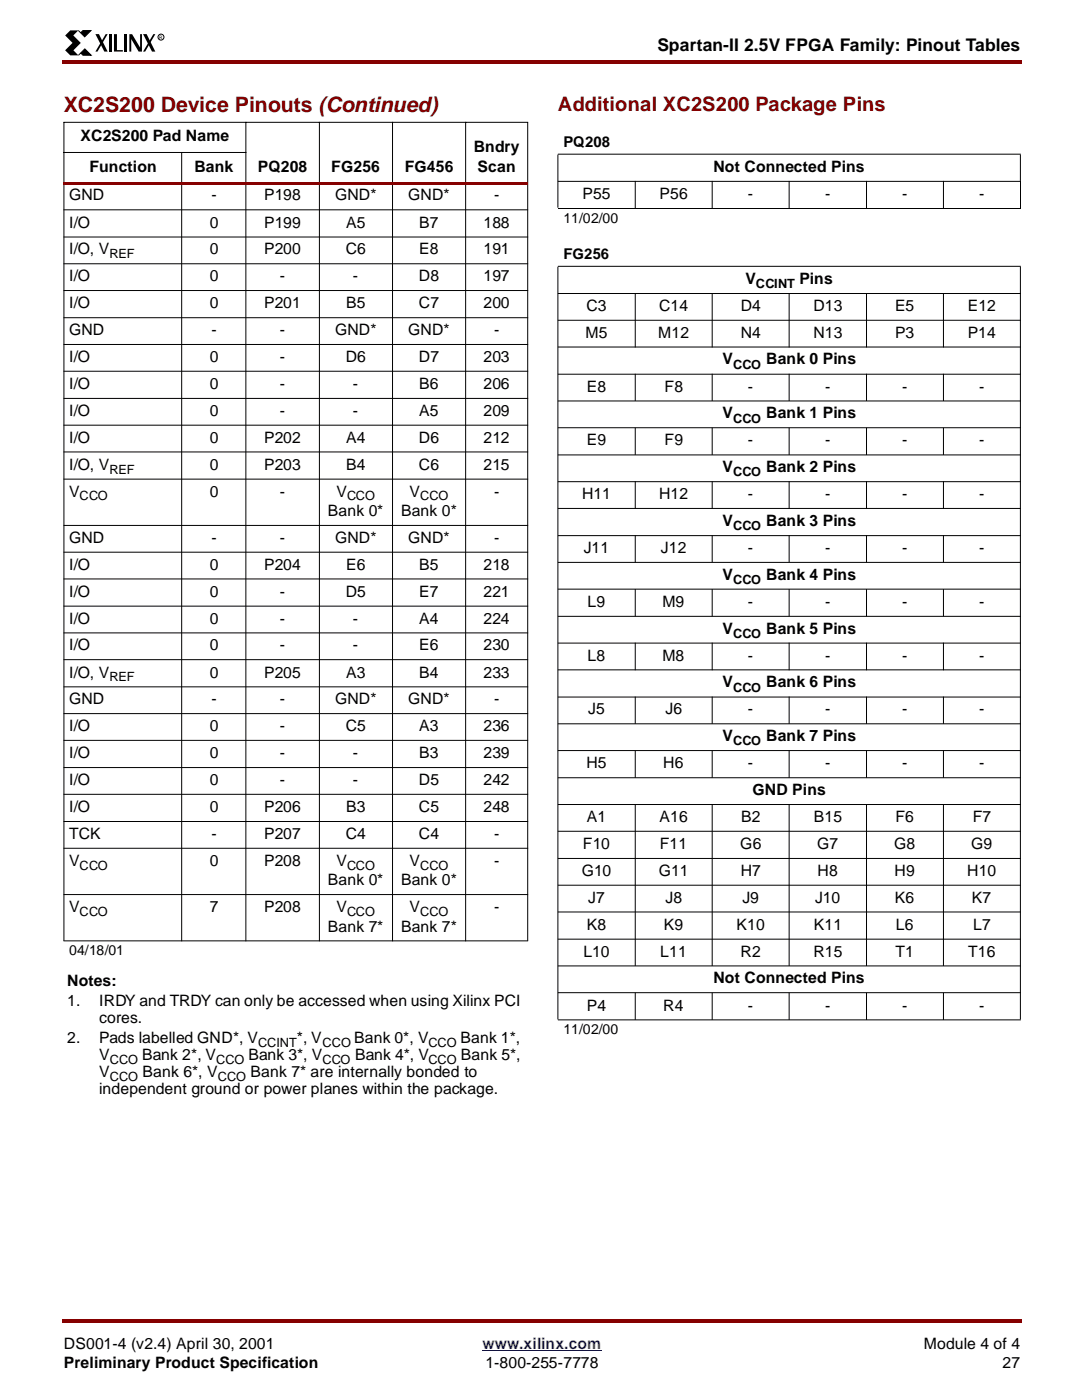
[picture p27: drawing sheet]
<svg xmlns="http://www.w3.org/2000/svg" width="216mm" height="279mm" viewBox="0 0 216 279" stroke-linecap="round" stroke-linejoin="round" font-family="sans-serif">
<defs><g id="words">
<text font-size="4.2" fill="#850000" x="12.7" y="22.3">XC2S200 Device Pinouts (Continued)</text>
<text font-size="4" fill="#850000" x="111.1" y="22.1">Additional XC2S200 Package Pins</text>
<text font-size="3.5" x="130.9" y="10.2">Spartan-II 2.5V FPGA Family: Pinout Tables</text>
<g font-size="3.1">
<text x="16" y="28.2">XC2S200 Pad Name</text>
<text x="17.8" y="34.3">Function</text>
<text x="38.7" y="34.3">Bank</text>
<text x="51.3" y="34.3">PQ208</text>
<text x="66" y="34.3">FG256</text>
<text x="80.6" y="34.3">FG456</text>
<text x="94.4" y="30.4">Bndry</text>
<text x="95.1" y="34.3">Scan</text>
<text x="142.1" y="34.3">Not Connected Pins</text>
<text x="13.7" y="40">GND</text>
<text x="42.1" y="40">-</text>
<text x="52.6" y="40">P198</text>
<text x="66.7" y="40">GND*</text>
<text x="81.3" y="40">GND*</text>
<text x="98.4" y="40">-</text>
<text x="116" y="39.6">P55</text>
<text x="131.3" y="39.6">P56</text>
<text x="149" y="39.6">-</text>
<text x="164.4" y="39.6">-</text>
<text x="179.7" y="39.6">-</text>
<text x="195" y="39.6">-</text>
<text x="13.7" y="45.4">I/O</text>
<text x="41.8" y="45.4">0</text>
<text x="52.6" y="45.4">P199</text>
<text x="68.9" y="45.4">A5</text>
<text x="83.5" y="45.4">B7</text>
<text x="96.3" y="45.4">188</text>
<text x="13.7" y="50.7">I/O, V</text>
<text x="41.8" y="50.7">0</text>
<text x="52.6" y="50.7">P200</text>
<text x="68.9" y="50.7">C6</text>
<text x="83.5" y="50.7">E8</text>
<text x="96.3" y="50.7">191</text>
<text x="13.7" y="56">I/O</text>
<text x="41.8" y="56">0</text>
<text x="55.7" y="56">-</text>
<text x="70.3" y="56">-</text>
<text x="83.4" y="56">D8</text>
<text x="96.3" y="56">197</text>
<text x="148.5" y="56.6">V</text>
<text x="159.2" y="56.6">Pins</text>
<text x="13.7" y="61.5">I/O</text>
<text x="41.8" y="61.5">0</text>
<text x="52.6" y="61.5">P201</text>
<text x="68.9" y="61.5">B5</text>
<text x="83.4" y="61.5">C7</text>
<text x="96.3" y="61.5">200</text>
<text x="116.8" y="62">C3</text>
<text x="131.3" y="62">C14</text>
<text x="147.5" y="62">D4</text>
<text x="162" y="62">D13</text>
<text x="178.3" y="62">E5</text>
<text x="192.7" y="62">E12</text>
<text x="13.7" y="66.8">GND</text>
<text x="42.1" y="66.8">-</text>
<text x="55.7" y="66.8">-</text>
<text x="66.8" y="66.8">GND*</text>
<text x="81.3" y="66.8">GND*</text>
<text x="98.4" y="66.8">-</text>
<text x="116.6" y="67.3">M5</text>
<text x="131.1" y="67.3">M12</text>
<text x="147.5" y="67.3">N4</text>
<text x="162" y="67.3">N13</text>
<text x="178.3" y="67.3">P3</text>
<text x="192.7" y="67.3">P14</text>
<text x="13.7" y="72.1">I/O</text>
<text x="13.7" y="77.6">I/O</text>
<text x="41.8" y="72.1">0</text>
<text x="41.8" y="77.6">0</text>
<text x="55.7" y="72.1">-</text>
<text x="55.7" y="77.6">-</text>
<text x="68.9" y="72.1">D6</text>
<text x="70.3" y="77.6">-</text>
<text x="83.4" y="72.1">D7</text>
<text x="83.5" y="77.6">B6</text>
<text x="96.3" y="72.1">203</text>
<text x="96.3" y="77.6">206</text>
<text x="143.9" y="72.6">V</text>
<text x="152.6" y="72.6">Bank 0 Pins</text>
<text x="13.7" y="82.9">I/O</text>
<text x="41.8" y="82.9">0</text>
<text x="55.7" y="82.9">-</text>
<text x="70.3" y="82.9">-</text>
<text x="83.5" y="82.9">A5</text>
<text x="96.3" y="82.9">209</text>
<text x="116.9" y="78.1">E8</text>
<text x="132.4" y="78.1">F8</text>
<text x="143.9" y="83.4">V</text>
<text x="149" y="78.1">-</text>
<text x="152.6" y="83.4">Bank 1 Pins</text>
<text x="164.4" y="78.1">-</text>
<text x="179.7" y="78.1">-</text>
<text x="195" y="78.1">-</text>
<text x="13.7" y="88.2">I/O</text>
<text x="41.8" y="88.2">0</text>
<text x="52.6" y="88.2">P202</text>
<text x="68.9" y="88.2">A4</text>
<text x="83.4" y="88.2">D6</text>
<text x="96.3" y="88.2">212</text>
<text x="116.9" y="88.7">E9</text>
<text x="132.4" y="88.7">F9</text>
<text x="149" y="88.7">-</text>
<text x="164.4" y="88.7">-</text>
<text x="179.7" y="88.7">-</text>
<text x="195" y="88.7">-</text>
<text x="13.7" y="93.6">I/O, V</text>
<text x="41.8" y="93.6">0</text>
<text x="52.6" y="93.6">P203</text>
<text x="69" y="93.6">B4</text>
<text x="83.4" y="93.6">C6</text>
<text x="96.3" y="93.6">215</text>
<text x="143.9" y="94.1">V</text>
<text x="152.6" y="94.1">Bank 2 Pins</text>
<text x="13.7" y="99">V</text>
<text x="41.8" y="99">0</text>
<text x="55.7" y="99">-</text>
<text x="67" y="99">V</text>
<text x="81.6" y="99">V</text>
<text x="98.4" y="99">-</text>
<text x="115.9" y="99.5">H11</text>
<text x="131.3" y="99.5">H12</text>
<text x="149" y="99.5">-</text>
<text x="164.4" y="99.5">-</text>
<text x="179.7" y="99.5">-</text>
<text x="195" y="99.5">-</text>
<text x="65.3" y="102.9">Bank 0*</text>
<text x="79.9" y="102.9">Bank 0*</text>
<text x="143.9" y="104.8">V</text>
<text x="152.6" y="104.8">Bank 3 Pins</text>
<text x="13.7" y="108.2">GND</text>
<text x="13.7" y="113.5">I/O</text>
<text x="41.8" y="113.5">0</text>
<text x="42.1" y="108.2">-</text>
<text x="52.6" y="113.5">P204</text>
<text x="55.7" y="108.2">-</text>
<text x="66.8" y="108.2">GND*</text>
<text x="68.9" y="113.5">E6</text>
<text x="81.3" y="108.2">GND*</text>
<text x="83.5" y="113.5">B5</text>
<text x="96.3" y="113.5">218</text>
<text x="98.4" y="108.2">-</text>
<text x="116.3" y="110.2">J11</text>
<text x="131.6" y="110.2">J12</text>
<text x="149" y="110.2">-</text>
<text x="164.4" y="110.2">-</text>
<text x="179.7" y="110.2">-</text>
<text x="195" y="110.2">-</text>
<text x="13.7" y="119">I/O</text>
<text x="41.8" y="119">0</text>
<text x="55.7" y="119">-</text>
<text x="68.9" y="119">D5</text>
<text x="83.5" y="119">E7</text>
<text x="96.3" y="119">221</text>
<text x="143.9" y="115.6">V</text>
<text x="152.6" y="115.6">Bank 4 Pins</text>
<text x="13.7" y="124.3">I/O</text>
<text x="41.8" y="124.3">0</text>
<text x="55.7" y="124.3">-</text>
<text x="70.3" y="124.3">-</text>
<text x="83.5" y="124.3">A4</text>
<text x="96.3" y="124.3">224</text>
<text x="117" y="120.9">L9</text>
<text x="131.9" y="120.9">M9</text>
<text x="149" y="120.9">-</text>
<text x="164.4" y="120.9">-</text>
<text x="179.7" y="120.9">-</text>
<text x="195" y="120.9">-</text>
<text x="13.7" y="129.6">I/O</text>
<text x="41.8" y="129.6">0</text>
<text x="55.7" y="129.6">-</text>
<text x="70.3" y="129.6">-</text>
<text x="83.5" y="129.6">E6</text>
<text x="96.3" y="129.6">230</text>
<text x="117" y="131.7">L8</text>
<text x="131.9" y="131.7">M8</text>
<text x="143.9" y="126.3">V</text>
<text x="149" y="131.7">-</text>
<text x="152.6" y="126.3">Bank 5 Pins</text>
<text x="164.4" y="131.7">-</text>
<text x="179.7" y="131.7">-</text>
<text x="195" y="131.7">-</text>
<text x="13.7" y="135">I/O, V</text>
<text x="41.8" y="135">0</text>
<text x="52.6" y="135">P205</text>
<text x="69" y="135">A3</text>
<text x="83.5" y="135">B4</text>
<text x="96.3" y="135">233</text>
<text x="143.9" y="137">V</text>
<text x="152.6" y="137">Bank 6 Pins</text>
<text x="13.7" y="140.4">GND</text>
<text x="42.1" y="140.4">-</text>
<text x="55.7" y="140.4">-</text>
<text x="66.8" y="140.4">GND*</text>
<text x="81.3" y="140.4">GND*</text>
<text x="98.4" y="140.4">-</text>
<text x="117.1" y="142.4">J5</text>
<text x="132.5" y="142.4">J6</text>
<text x="149" y="142.4">-</text>
<text x="164.4" y="142.4">-</text>
<text x="179.7" y="142.4">-</text>
<text x="195" y="142.4">-</text>
<text x="13.7" y="145.7">I/O</text>
<text x="41.8" y="145.7">0</text>
<text x="55.7" y="145.7">-</text>
<text x="68.9" y="145.7">C5</text>
<text x="83.5" y="145.7">A3</text>
<text x="96.3" y="145.7">236</text>
<text x="143.9" y="147.7">V</text>
<text x="152.6" y="147.7">Bank 7 Pins</text>
<text x="13.7" y="151.1">I/O</text>
<text x="41.8" y="151.1">0</text>
<text x="55.7" y="151.1">-</text>
<text x="70.3" y="151.1">-</text>
<text x="83.5" y="151.1">B3</text>
<text x="96.3" y="151.1">239</text>
<text x="116.8" y="153.1">H5</text>
<text x="132.1" y="153.1">H6</text>
<text x="149" y="153.1">-</text>
<text x="164.4" y="153.1">-</text>
<text x="179.7" y="153.1">-</text>
<text x="195" y="153.1">-</text>
<text x="13.7" y="156.5">I/O</text>
<text x="13.7" y="161.8">I/O</text>
<text x="41.8" y="156.5">0</text>
<text x="41.8" y="161.8">0</text>
<text x="52.6" y="161.8">P206</text>
<text x="55.7" y="156.5">-</text>
<text x="68.9" y="161.8">B3</text>
<text x="70.3" y="156.5">-</text>
<text x="83.4" y="156.5">D5</text>
<text x="83.4" y="161.8">C5</text>
<text x="96.3" y="156.5">242</text>
<text x="96.3" y="161.8">248</text>
<text x="149.9" y="158.5">GND Pins</text>
<text x="13.7" y="167.2">TCK</text>
<text x="42.1" y="167.2">-</text>
<text x="52.6" y="167.2">P207</text>
<text x="68.9" y="167.2">C4</text>
<text x="83.4" y="167.2">C4</text>
<text x="98.4" y="167.2">-</text>
<text x="116.9" y="163.8">A1</text>
<text x="131.4" y="163.8">A16</text>
<text x="147.6" y="163.8">B2</text>
<text x="162.1" y="163.8">B15</text>
<text x="178.3" y="163.8">F6</text>
<text x="193.8" y="163.8">F7</text>
<text x="13.7" y="172.5">V</text>
<text x="41.8" y="172.5">0</text>
<text x="52.6" y="172.5">P208</text>
<text x="67" y="172.5">V</text>
<text x="81.6" y="172.5">V</text>
<text x="98.4" y="172.5">-</text>
<text x="116.1" y="169.2">F10</text>
<text x="131.4" y="169.2">F11</text>
<text x="147.4" y="169.2">G6</text>
<text x="162.7" y="169.2">G7</text>
<text x="178.1" y="169.2">G8</text>
<text x="193.4" y="169.2">G9</text>
<text x="65.3" y="176.4">Bank 0*</text>
<text x="79.9" y="176.4">Bank 0*</text>
<text x="115.9" y="174.6">G10</text>
<text x="117.1" y="179.9">J7</text>
<text x="131.2" y="174.6">G11</text>
<text x="132.5" y="179.9">J8</text>
<text x="147.5" y="174.6">H7</text>
<text x="147.9" y="179.9">J9</text>
<text x="162.3" y="179.9">J10</text>
<text x="162.8" y="174.6">H8</text>
<text x="178.2" y="174.6">H9</text>
<text x="178.3" y="179.9">K6</text>
<text x="192.7" y="174.6">H10</text>
<text x="193.6" y="179.9">K7</text>
<text x="13.7" y="181.8">V</text>
<text x="41.8" y="181.8">7</text>
<text x="52.6" y="181.8">P208</text>
<text x="65.3" y="185.7">Bank 7*</text>
<text x="67" y="181.8">V</text>
<text x="79.9" y="185.7">Bank 7*</text>
<text x="81.6" y="181.8">V</text>
<text x="98.4" y="181.8">-</text>
<text x="116.9" y="185.3">K8</text>
<text x="132.2" y="185.3">K9</text>
<text x="146.7" y="185.3">K10</text>
<text x="162.1" y="185.3">K11</text>
<text x="178.4" y="185.3">L6</text>
<text x="193.8" y="185.3">L7</text>
<text x="116.2" y="190.7">L10</text>
<text x="131.5" y="190.7">L11</text>
<text x="147.5" y="190.7">R2</text>
<text x="162" y="190.7">R15</text>
<text x="178.3" y="190.7">T1</text>
<text x="192.8" y="190.7">T16</text>
<text x="13.4" y="196.6">Notes:</text>
<text x="142.1" y="196">Not Connected Pins</text>
<text x="13.4" y="200.5">1.</text>
<text x="19.8" y="200.5">IRDY and TRDY can only be accessed when using Xilinx PCI</text>
<text x="19.8" y="203.9">cores.</text>
<text x="116.9" y="201.4">P4</text>
<text x="132.1" y="201.4">R4</text>
<text x="149" y="201.4">-</text>
<text x="164.4" y="201.4">-</text>
<text x="179.7" y="201.4">-</text>
<text x="195" y="201.4">-</text>
<text x="13.4" y="207.9">2.</text>
<text x="19.8" y="207.9">Pads labelled GND*, V</text>
<text x="59.1" y="207.9">*, V</text>
<text x="70.6" y="207.9">Bank 0*, V</text>
<text x="91.7" y="207.9">Bank 1*,</text>
<text x="19.8" y="214.7">V</text>
<text x="19.8" y="211.3">V</text>
<text x="28.3" y="211.3">Bank 2*, V</text>
<text x="28.4" y="214.7">Bank 6*, V</text>
<text x="49.5" y="211.3">Bank 3*, V</text>
<text x="49.9" y="214.7">Bank 7* are internally bonded to</text>
<text x="70.7" y="211.3">Bank 4*, V</text>
<text x="91.8" y="211.3">Bank 5*,</text>
<text x="19.8" y="218.1">independent ground or power planes within the package.</text>
<text x="12.7" y="268.8">DS001-4 (v2.4) April 30, 2001</text>
<text x="184" y="268.8">Module 4 of 4</text>
<text x="12.7" y="272.7">Preliminary Product Specification</text>
<text x="96.7" y="272.7">1-800-255-7778</text>
<text x="199.7" y="272.7">27</text>
</g>
<text font-size="3.1" fill="#00f" x="96.1" y="268.8">www.xilinx.com</text>
<g font-size="3">
<text x="112.2" y="29.3">PQ208</text>
<text x="112.2" y="51.6">FG256</text>
</g>
<g font-size="2.8">
<text x="112.2" y="44.4">11/02/00</text>
<text x="13.7" y="190.4">04/18/01</text>
<text x="112.2" y="206.2">11/02/00</text>
</g>
<g font-size="2.5">
<text x="21.8" y="51.5">REF</text>
<text x="150.6" y="57.4">CCINT</text>
<text x="146" y="73.5">CCO</text>
<text x="146" y="84.2">CCO</text>
<text x="21.8" y="94.4">REF</text>
<text x="146" y="94.9">CCO</text>
<text x="15.9" y="99.7">CCO</text>
<text x="69.1" y="99.7">CCO</text>
<text x="83.7" y="99.7">CCO</text>
<text x="146" y="105.7">CCO</text>
<text x="146" y="116.4">CCO</text>
<text x="146" y="127.1">CCO</text>
<text x="21.8" y="135.8">REF</text>
<text x="146" y="137.8">CCO</text>
<text x="146" y="148.6">CCO</text>
<text x="15.9" y="173.3">CCO</text>
<text x="69.1" y="173.3">CCO</text>
<text x="83.7" y="173.3">CCO</text>
<text x="15.9" y="182.6">CCO</text>
<text x="69.1" y="182.6">CCO</text>
<text x="83.7" y="182.6">CCO</text>
<text x="51.4" y="208.7">CCINT</text>
<text x="64.2" y="208.7">CCO</text>
<text x="85.4" y="208.7">CCO</text>
<text x="21.9" y="212.1">CCO</text>
<text x="21.9" y="215.5">CCO</text>
<text x="43" y="212.1">CCO</text>
<text x="43.4" y="215.5">CCO</text>
<text x="64.2" y="212.1">CCO</text>
<text x="85.4" y="212.1">CCO</text>
</g>
<text font-size=".9" x="31.7" y="7.7">R</text>
</g></defs>
<g fill="#850000">
<path d="M12.4 12h.3v.7h-.3z"/>
<path d="M203.2 12h.4v.7h-.4z"/>
<path d="M12.7 12h190.5v.7h-190.5z"/>
</g>
<path d="M12.7 266.7h190.4v7.6h-190.4z" fill="#fff"/>
<path d="M96.1 269.2h23.7" fill="none" stroke="#00f" stroke-width=".2"/>
<g fill="#850000">
<path d="M12.4 262.9h.3v.7h-.3z"/>
<path d="M203.2 262.9h.4v.7h-.4z"/>
<path d="M12.7 262.9h190.5v.7h-190.5z"/>
</g>
<path d="M12.7 6h20v5.2h-20z" fill="#fff"/>
<path d="M13 7.1l1-1h1.6l-1 1 1.5 1.5-1.5 1.4 1 1h-1.6l-1-1 1.4-1.5zM19 6.8h.7l1.7 3.5h-.6zM21 6.8h.4l-2 3.5h-.4zM21.6 6.8h.6v3.5h-.6zM22.7 6.8h.6v3.2h1.2v.3h-1.8zM24.8 6.8h.5v3.5h-.5zM25.8 6.8h.5l1.6 2.7v-2.7h.4v3.5h-.7l-1.5-2.5v2.5h-.3zM28.5 6.8h.7l1.7 3.5h-.6zM30.5 6.8h.4l-2 3.5h-.4z" fill="#000"/>
<path d="M15.6 6.1l.5 .4 .4-.4h1.6l-1.2 1.2zM16.1 10.6l-.5 .4 1.3-1.3 1.3 1.3h-1.7z" fill="#000" stroke="#000" stroke-width=".2"/>
<g fill="none" stroke="#000" stroke-width=".2">
<path d="M12.6 24.4h92.6M12.6 30.4h36.5M12.7 24.4v163.1M36.2 30.4v157.2M49 24.3v163.3M63.6 24.3v163.3M78.2 24.3v163.3M92.7 24.3v163.3M105.1 24.4v163.1"/>
<circle cx="32.1" cy="7.4" r=".59"/>
</g>
<path d="M12.6 36.2h92.6v.5h-92.6z" fill="#850000"/>
<g fill="none" stroke="#000" stroke-width=".2">
<path d="M111.1 30.8v10.6M111.1 30.7h92.2M111.1 36.1h92.2M126.5 36.1v5.5M141.8 36.1v5.5M157.2 36.1v5.5M172.6 36.1v5.5M187.9 36.1v5.5M203.2 36.1v5.3M203.2 30.8v5.3M12.6 41.8h92.6M12.6 47.2h92.6"/>
<path d="M12.6 52.6h92.6M12.6 57.9h92.6M111.1 53.2v150M111.1 41.5h92.2M111.1 53.1h92.2M111.1 58.5h92.2M126.5 58.4v10.9M141.8 58.4v10.9M157.2 58.4v10.9M172.6 58.4v10.9M187.9 58.4v10.9M203.2 53.2v150"/>
<path d="M12.6 63.3h92.6M12.6 68.7h92.6M12.6 74h92.6M12.6 79.4h92.6M111.1 63.8h92.2M111.1 69.2h92.2M111.1 74.6h92.2M111.1 79.9h92.2M126.5 74.5v5.4M141.8 74.5v5.4M157.2 74.5v5.4M172.6 74.5v5.4"/>
<path d="M187.9 74.5v5.4M12.6 84.7h92.6M12.6 90.1h92.6M12.6 95.5h92.6M111.1 85.3h92.2M111.1 90.7h92.2M111.1 96h92.2M126.5 85.3v5.4M126.5 95.9v5.5M141.8 85.3v5.4M141.8 95.9v5.5M157.2 85.3v5.4"/>
<path d="M157.2 95.9v5.5M172.6 85.3v5.4M172.6 95.9v5.5M187.9 85.3v5.4M187.9 95.9v5.5M12.6 104.7h92.6M12.6 110.1h92.6M12.6 115.4h92.6M111.1 101.3h92.2M111.1 106.8h92.2M111.1 112.1h92.2M111.1 117.4h92.2"/>
<path d="M126.5 106.7v5.4M126.5 117.4v5.4M141.8 106.7v5.4M141.8 117.4v5.4M157.2 106.7v5.4M157.2 117.4v5.4M172.6 106.7v5.4M172.6 117.4v5.4M187.9 106.7v5.4M187.9 117.4v5.4M12.6 120.8h92.6M12.6 126.1h92.6"/>
<path d="M12.6 131.5h92.6M12.6 136.9h92.6M111.1 122.8h92.2M111.1 128.2h92.2M111.1 133.5h92.2M111.1 138.9h92.2M126.5 128.1v5.5M126.5 138.8v5.5M141.8 128.1v5.5M141.8 138.8v5.5M157.2 128.1v5.5M157.2 138.8v5.5"/>
<path d="M172.6 128.1v5.5M172.6 138.8v5.5M187.9 128.1v5.5M187.9 138.8v5.5M12.6 142.2h92.6M12.6 147.6h92.6M12.6 153h92.6M12.6 158.3h92.6M111.1 144.3h92.2M111.1 149.6h92.2M111.1 155h92.2M126.5 149.6v5.4"/>
<path d="M141.8 149.6v5.4M157.2 149.6v5.4M172.6 149.6v5.4M187.9 149.6v5.4M12.6 163.7h92.6M12.6 169.1h92.6M12.6 178.3h92.6M111.1 160.4h92.2M111.1 165.7h92.2M111.1 171.1h92.2M111.1 176.4h92.2M126.5 160.3v32.2"/>
<path d="M141.8 160.3v32.2M157.2 160.3v32.2M172.6 160.3v32.2M187.9 160.3v32.2M12.6 187.5h92.6M111.1 181.8h92.2M111.1 187.2h92.2M111.1 192.5h92.2M111.1 197.9h92.2M126.5 197.9v5.4M141.8 197.9v5.4M157.2 197.9v5.4"/>
<path d="M172.6 197.9v5.4M187.9 197.9v5.4M111.1 203.3h92.2"/>
</g>
<use href="#words"/>
</svg>
